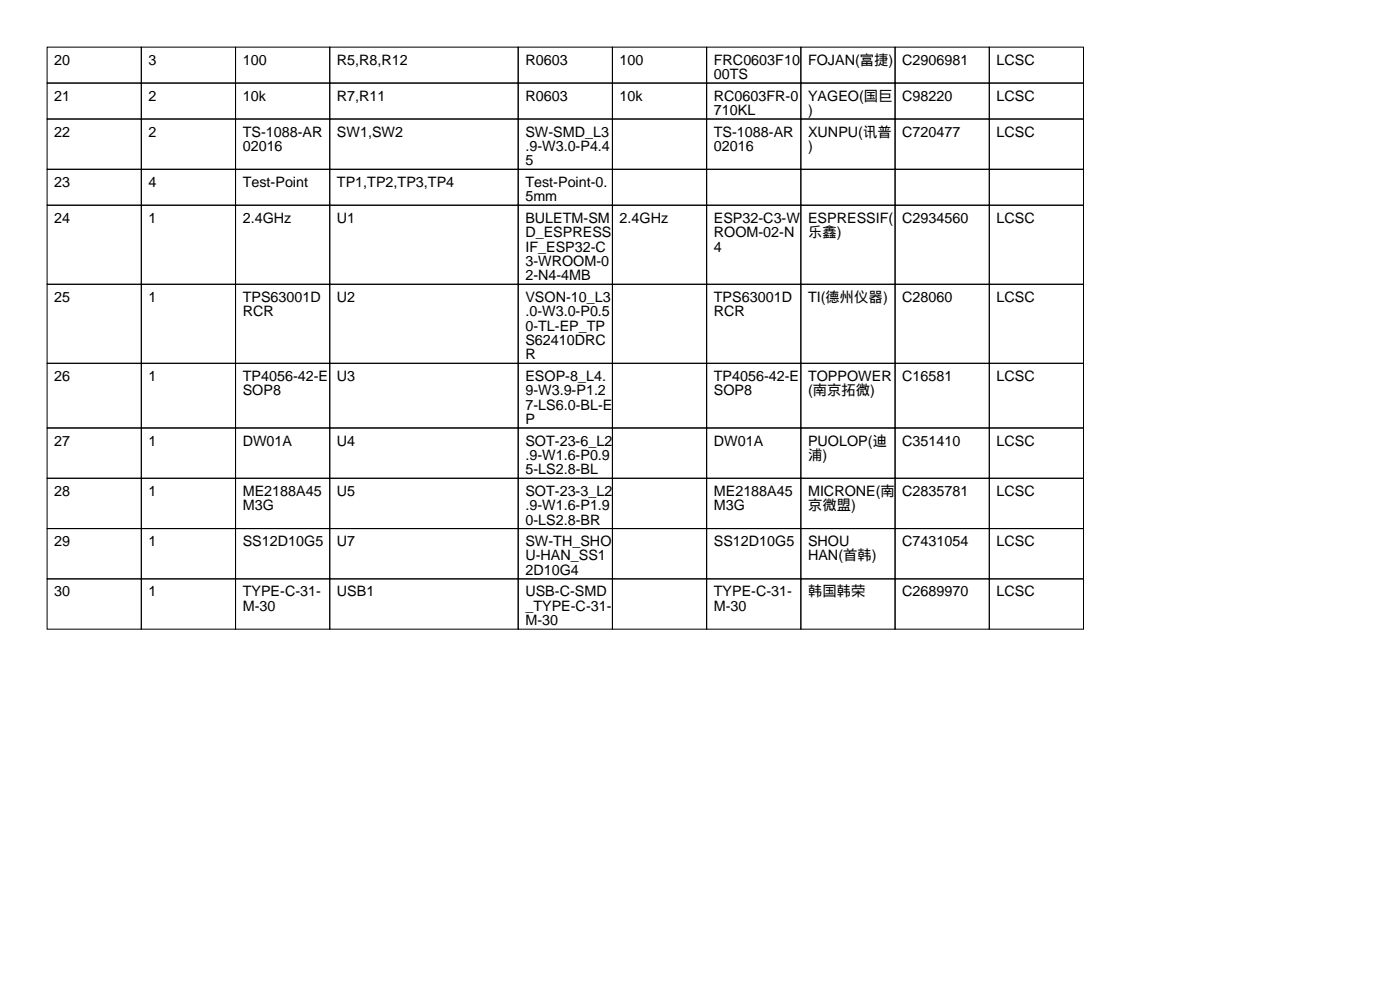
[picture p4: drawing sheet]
<svg xmlns="http://www.w3.org/2000/svg" width="297mm" height="210mm" viewBox="0 0 297 210" stroke-linecap="round" stroke-linejoin="round" font-family="sans-serif">
<defs><g id="words">
<g font-size="3">
<text x="11.5" y="13.7">20</text>
<text x="31.5" y="13.7">3</text>
<text x="51.5" y="13.7">100</text>
<text x="71.5" y="13.7">R5,R8,R12</text>
<text x="111.5" y="13.7">R0603</text>
<text x="131.5" y="13.7">100</text>
<text x="151.5" y="13.7">FRC0603F10</text>
<text x="151.5" y="16.8">00TS</text>
<text x="171.5" y="13.7">FOJAN(富捷)</text>
<text x="191.5" y="13.7">C2906981</text>
<text x="211.5" y="13.7">LCSC</text>
<text x="11.5" y="21.3">21</text>
<text x="31.5" y="21.3">2</text>
<text x="51.5" y="21.3">10k</text>
<text x="71.5" y="21.3">R7,R11</text>
<text x="111.5" y="21.3">R0603</text>
<text x="131.5" y="21.3">10k</text>
<text x="151.5" y="21.3">RC0603FR-0</text>
<text x="171.5" y="21.3">YAGEO(国巨</text>
<text x="191.5" y="21.3">C98220</text>
<text x="211.5" y="21.3">LCSC</text>
<text x="11.5" y="29">22</text>
<text x="31.5" y="29">2</text>
<text x="51.5" y="29">TS-1088-AR</text>
<text x="71.5" y="29">SW1,SW2</text>
<text x="111.5" y="29">SW-SMD_L3</text>
<text x="151.5" y="24.4">710KL</text>
<text x="151.5" y="29">TS-1088-AR</text>
<text x="171.5" y="24.4">)</text>
<text x="171.5" y="29">XUNPU(讯普</text>
<text x="191.5" y="29">C720477</text>
<text x="211.5" y="29">LCSC</text>
<text x="51.5" y="32">02016</text>
<text x="111.5" y="32">.9-W3.0-P4.4</text>
<text x="111.5" y="35.1">5</text>
<text x="151.5" y="32">02016</text>
<text x="171.5" y="32">)</text>
<text x="11.5" y="39.6">23</text>
<text x="31.5" y="39.6">4</text>
<text x="51.5" y="39.6">Test-Point</text>
<text x="71.5" y="39.6">TP1,TP2,TP3,TP4</text>
<text x="111.5" y="39.6">Test-Point-0.</text>
<text x="11.5" y="47.2">24</text>
<text x="31.5" y="47.2">1</text>
<text x="51.5" y="47.2">2.4GHz</text>
<text x="71.5" y="47.2">U1</text>
<text x="111.5" y="42.7">5mm</text>
<text x="111.5" y="47.2">BULETM-SM</text>
<text x="131.5" y="47.2">2.4GHz</text>
<text x="151.5" y="47.2">ESP32-C3-W</text>
<text x="171.5" y="47.2">ESPRESSIF(</text>
<text x="191.5" y="47.2">C2934560</text>
<text x="211.5" y="47.2">LCSC</text>
<text x="111.5" y="50.3">D_ESPRESS</text>
<text x="111.5" y="53.3">IF_ESP32-C</text>
<text x="151.5" y="50.3">ROOM-02-N</text>
<text x="151.5" y="53.3">4</text>
<text x="171.5" y="50.3">乐鑫)</text>
<text x="111.5" y="56.4">3-WROOM-0</text>
<text x="111.5" y="59.4">2-N4-4MB</text>
<text x="11.5" y="64">25</text>
<text x="31.5" y="64">1</text>
<text x="51.5" y="64">TPS63001D</text>
<text x="71.5" y="64">U2</text>
<text x="111.5" y="64">VSON-10_L3</text>
<text x="151.5" y="64">TPS63001D</text>
<text x="171.5" y="64">TI(德州仪器)</text>
<text x="191.5" y="64">C28060</text>
<text x="211.5" y="64">LCSC</text>
<text x="51.5" y="67.1">RCR</text>
<text x="111.5" y="67.1">.0-W3.0-P0.5</text>
<text x="111.5" y="70.1">0-TL-EP_TP</text>
<text x="151.5" y="67.1">RCR</text>
<text x="111.5" y="73.2">S62410DRC</text>
<text x="111.5" y="76.2">R</text>
<text x="11.5" y="80.8">26</text>
<text x="31.5" y="80.8">1</text>
<text x="51.5" y="80.8">TP4056-42-E</text>
<text x="51.5" y="83.8">SOP8</text>
<text x="71.5" y="80.8">U3</text>
<text x="111.5" y="80.8">ESOP-8_L4.</text>
<text x="111.5" y="83.8">9-W3.9-P1.2</text>
<text x="151.5" y="80.8">TP4056-42-E</text>
<text x="151.5" y="83.8">SOP8</text>
<text x="171.5" y="80.8">TOPPOWER</text>
<text x="171.5" y="83.8">(南京拓微)</text>
<text x="191.5" y="80.8">C16581</text>
<text x="211.5" y="80.8">LCSC</text>
<text x="111.5" y="86.9">7-LS6.0-BL-E</text>
<text x="111.5" y="89.9">P</text>
<text x="11.5" y="94.5">27</text>
<text x="31.5" y="94.5">1</text>
<text x="51.5" y="94.5">DW01A</text>
<text x="71.5" y="94.5">U4</text>
<text x="111.5" y="94.5">SOT-23-6_L2</text>
<text x="151.5" y="94.5">DW01A</text>
<text x="171.5" y="94.5">PUOLOP(迪</text>
<text x="191.5" y="94.5">C351410</text>
<text x="211.5" y="94.5">LCSC</text>
<text x="111.5" y="97.5">.9-W1.6-P0.9</text>
<text x="111.5" y="100.6">5-LS2.8-BL</text>
<text x="171.5" y="97.5">浦)</text>
<text x="11.5" y="105.2">28</text>
<text x="31.5" y="105.2">1</text>
<text x="51.5" y="105.2">ME2188A45</text>
<text x="71.5" y="105.2">U5</text>
<text x="111.5" y="105.2">SOT-23-3_L2</text>
<text x="151.5" y="105.2">ME2188A45</text>
<text x="171.5" y="105.2">MICRONE(南</text>
<text x="191.5" y="105.2">C2835781</text>
<text x="211.5" y="105.2">LCSC</text>
<text x="51.5" y="108.2">M3G</text>
<text x="111.5" y="108.2">.9-W1.6-P1.9</text>
<text x="111.5" y="111.3">0-LS2.8-BR</text>
<text x="151.5" y="108.2">M3G</text>
<text x="171.5" y="108.2">京微盟)</text>
<text x="11.5" y="115.8">29</text>
<text x="31.5" y="115.8">1</text>
<text x="51.5" y="115.8">SS12D10G5</text>
<text x="71.5" y="115.8">U7</text>
<text x="111.5" y="115.8">SW-TH_SHO</text>
<text x="111.5" y="118.9">U-HAN_SS1</text>
<text x="151.5" y="115.8">SS12D10G5</text>
<text x="171.5" y="115.8">SHOU</text>
<text x="171.5" y="118.9">HAN(首韩)</text>
<text x="191.5" y="115.8">C7431054</text>
<text x="211.5" y="115.8">LCSC</text>
<text x="111.5" y="121.9">2D10G4</text>
<text x="11.5" y="126.5">30</text>
<text x="31.5" y="126.5">1</text>
<text x="51.5" y="126.5">TYPE-C-31-</text>
<text x="51.5" y="129.5">M-30</text>
<text x="71.5" y="126.5">USB1</text>
<text x="111.5" y="126.5">USB-C-SMD</text>
<text x="111.5" y="129.5">_TYPE-C-31-</text>
<text x="151.5" y="126.5">TYPE-C-31-</text>
<text x="151.5" y="129.5">M-30</text>
<text x="171.5" y="126.5">韩国韩荣</text>
<text x="191.5" y="126.5">C2689970</text>
<text x="211.5" y="126.5">LCSC</text>
<text x="111.5" y="132.6">M-30</text>
</g>
</g></defs>
<g fill="none" stroke="#000" stroke-width=".21">
<path d="M10 10h20v7.6h-20zM10 17.6h20v7.6h-20zM30 10h20v7.6h-20zM30 17.6h20v7.6h-20zM50 10h20v7.6h-20zM50 17.6h20v7.6h-20zM70 10h40v7.6h-40zM70 17.6h40v7.6h-40zM110 10h20v7.6h-20zM110 17.6h20v7.6h-20zM130 10h20v7.6h-20zM130 17.6h20v7.6h-20z"/>
<path d="M150 10h20v7.6h-20zM150 17.6h20v7.6h-20zM170 10h20v7.6h-20zM170 17.6h20v7.6h-20zM190 10h20v7.6h-20zM190 17.6h20v7.6h-20zM210 10h20v7.6h-20zM210 17.6h20v7.6h-20zM10 25.2h20v10.7h-20zM10 35.9h20v7.6h-20zM30 25.2h20v10.7h-20zM30 35.9h20v7.6h-20z"/>
<path d="M50 25.2h20v10.7h-20zM50 35.9h20v7.6h-20zM70 25.2h40v10.7h-40zM70 35.9h40v7.6h-40zM110 25.2h20v10.7h-20zM110 35.9h20v7.6h-20zM130 25.2h20v10.7h-20zM130 35.9h20v7.6h-20zM150 25.2h20v10.7h-20zM150 35.9h20v7.6h-20zM170 25.2h20v10.7h-20zM170 35.9h20v7.6h-20z"/>
<path d="M190 25.2h20v10.7h-20zM190 35.9h20v7.6h-20zM210 25.2h20v10.7h-20zM210 35.9h20v7.6h-20zM10 43.5h20v16.8h-20zM30 43.5h20v16.8h-20zM50 43.5h20v16.8h-20zM70 43.5h40v16.8h-40zM110 43.5h20v16.8h-20zM130 43.5h20v16.8h-20zM150 43.5h20v16.8h-20zM170 43.5h20v16.8h-20z"/>
<path d="M190 43.5h20v16.8h-20zM210 43.5h20v16.8h-20zM10 60.3h20v16.8h-20zM10 77.1h20v13.7h-20zM30 60.3h20v16.8h-20zM30 77.1h20v13.7h-20zM50 60.3h20v16.8h-20zM50 77.1h20v13.7h-20zM70 60.3h40v16.8h-40zM70 77.1h40v13.7h-40zM110 60.3h20v16.8h-20zM110 77.1h20v13.7h-20z"/>
<path d="M130 60.3h20v16.8h-20zM130 77.1h20v13.7h-20zM150 60.3h20v16.8h-20zM150 77.1h20v13.7h-20zM170 60.3h20v16.8h-20zM170 77.1h20v13.7h-20zM190 60.3h20v16.8h-20zM190 77.1h20v13.7h-20zM210 60.3h20v16.8h-20zM210 77.1h20v13.7h-20zM10 90.8h20v10.6h-20zM30 90.8h20v10.6h-20z"/>
<path d="M50 90.8h20v10.6h-20zM70 90.8h40v10.6h-40zM110 90.8h20v10.6h-20zM130 90.8h20v10.6h-20zM150 90.8h20v10.6h-20zM170 90.8h20v10.6h-20zM190 90.8h20v10.6h-20zM210 90.8h20v10.6h-20zM10 101.4h20v10.7h-20zM10 112.1h20v10.7h-20zM30 101.4h20v10.7h-20zM30 112.1h20v10.7h-20z"/>
<path d="M50 101.4h20v10.7h-20zM50 112.1h20v10.7h-20zM70 101.4h40v10.7h-40zM70 112.1h40v10.7h-40zM110 101.4h20v10.7h-20zM110 112.1h20v10.7h-20zM130 101.4h20v10.7h-20zM130 112.1h20v10.7h-20zM150 101.4h20v10.7h-20zM150 112.1h20v10.7h-20zM170 101.4h20v10.7h-20zM170 112.1h20v10.7h-20z"/>
<path d="M190 101.4h20v10.7h-20zM190 112.1h20v10.7h-20zM210 101.4h20v10.7h-20zM210 112.1h20v10.7h-20zM10 122.8h20v10.6h-20zM30 122.8h20v10.6h-20zM50 122.8h20v10.6h-20zM70 122.8h40v10.6h-40zM110 122.8h20v10.6h-20zM130 122.8h20v10.6h-20zM150 122.8h20v10.6h-20zM170 122.8h20v10.6h-20z"/>
<path d="M190 122.8h20v10.6h-20zM210 122.8h20v10.6h-20z"/>
</g>
<use href="#words"/>
</svg>
